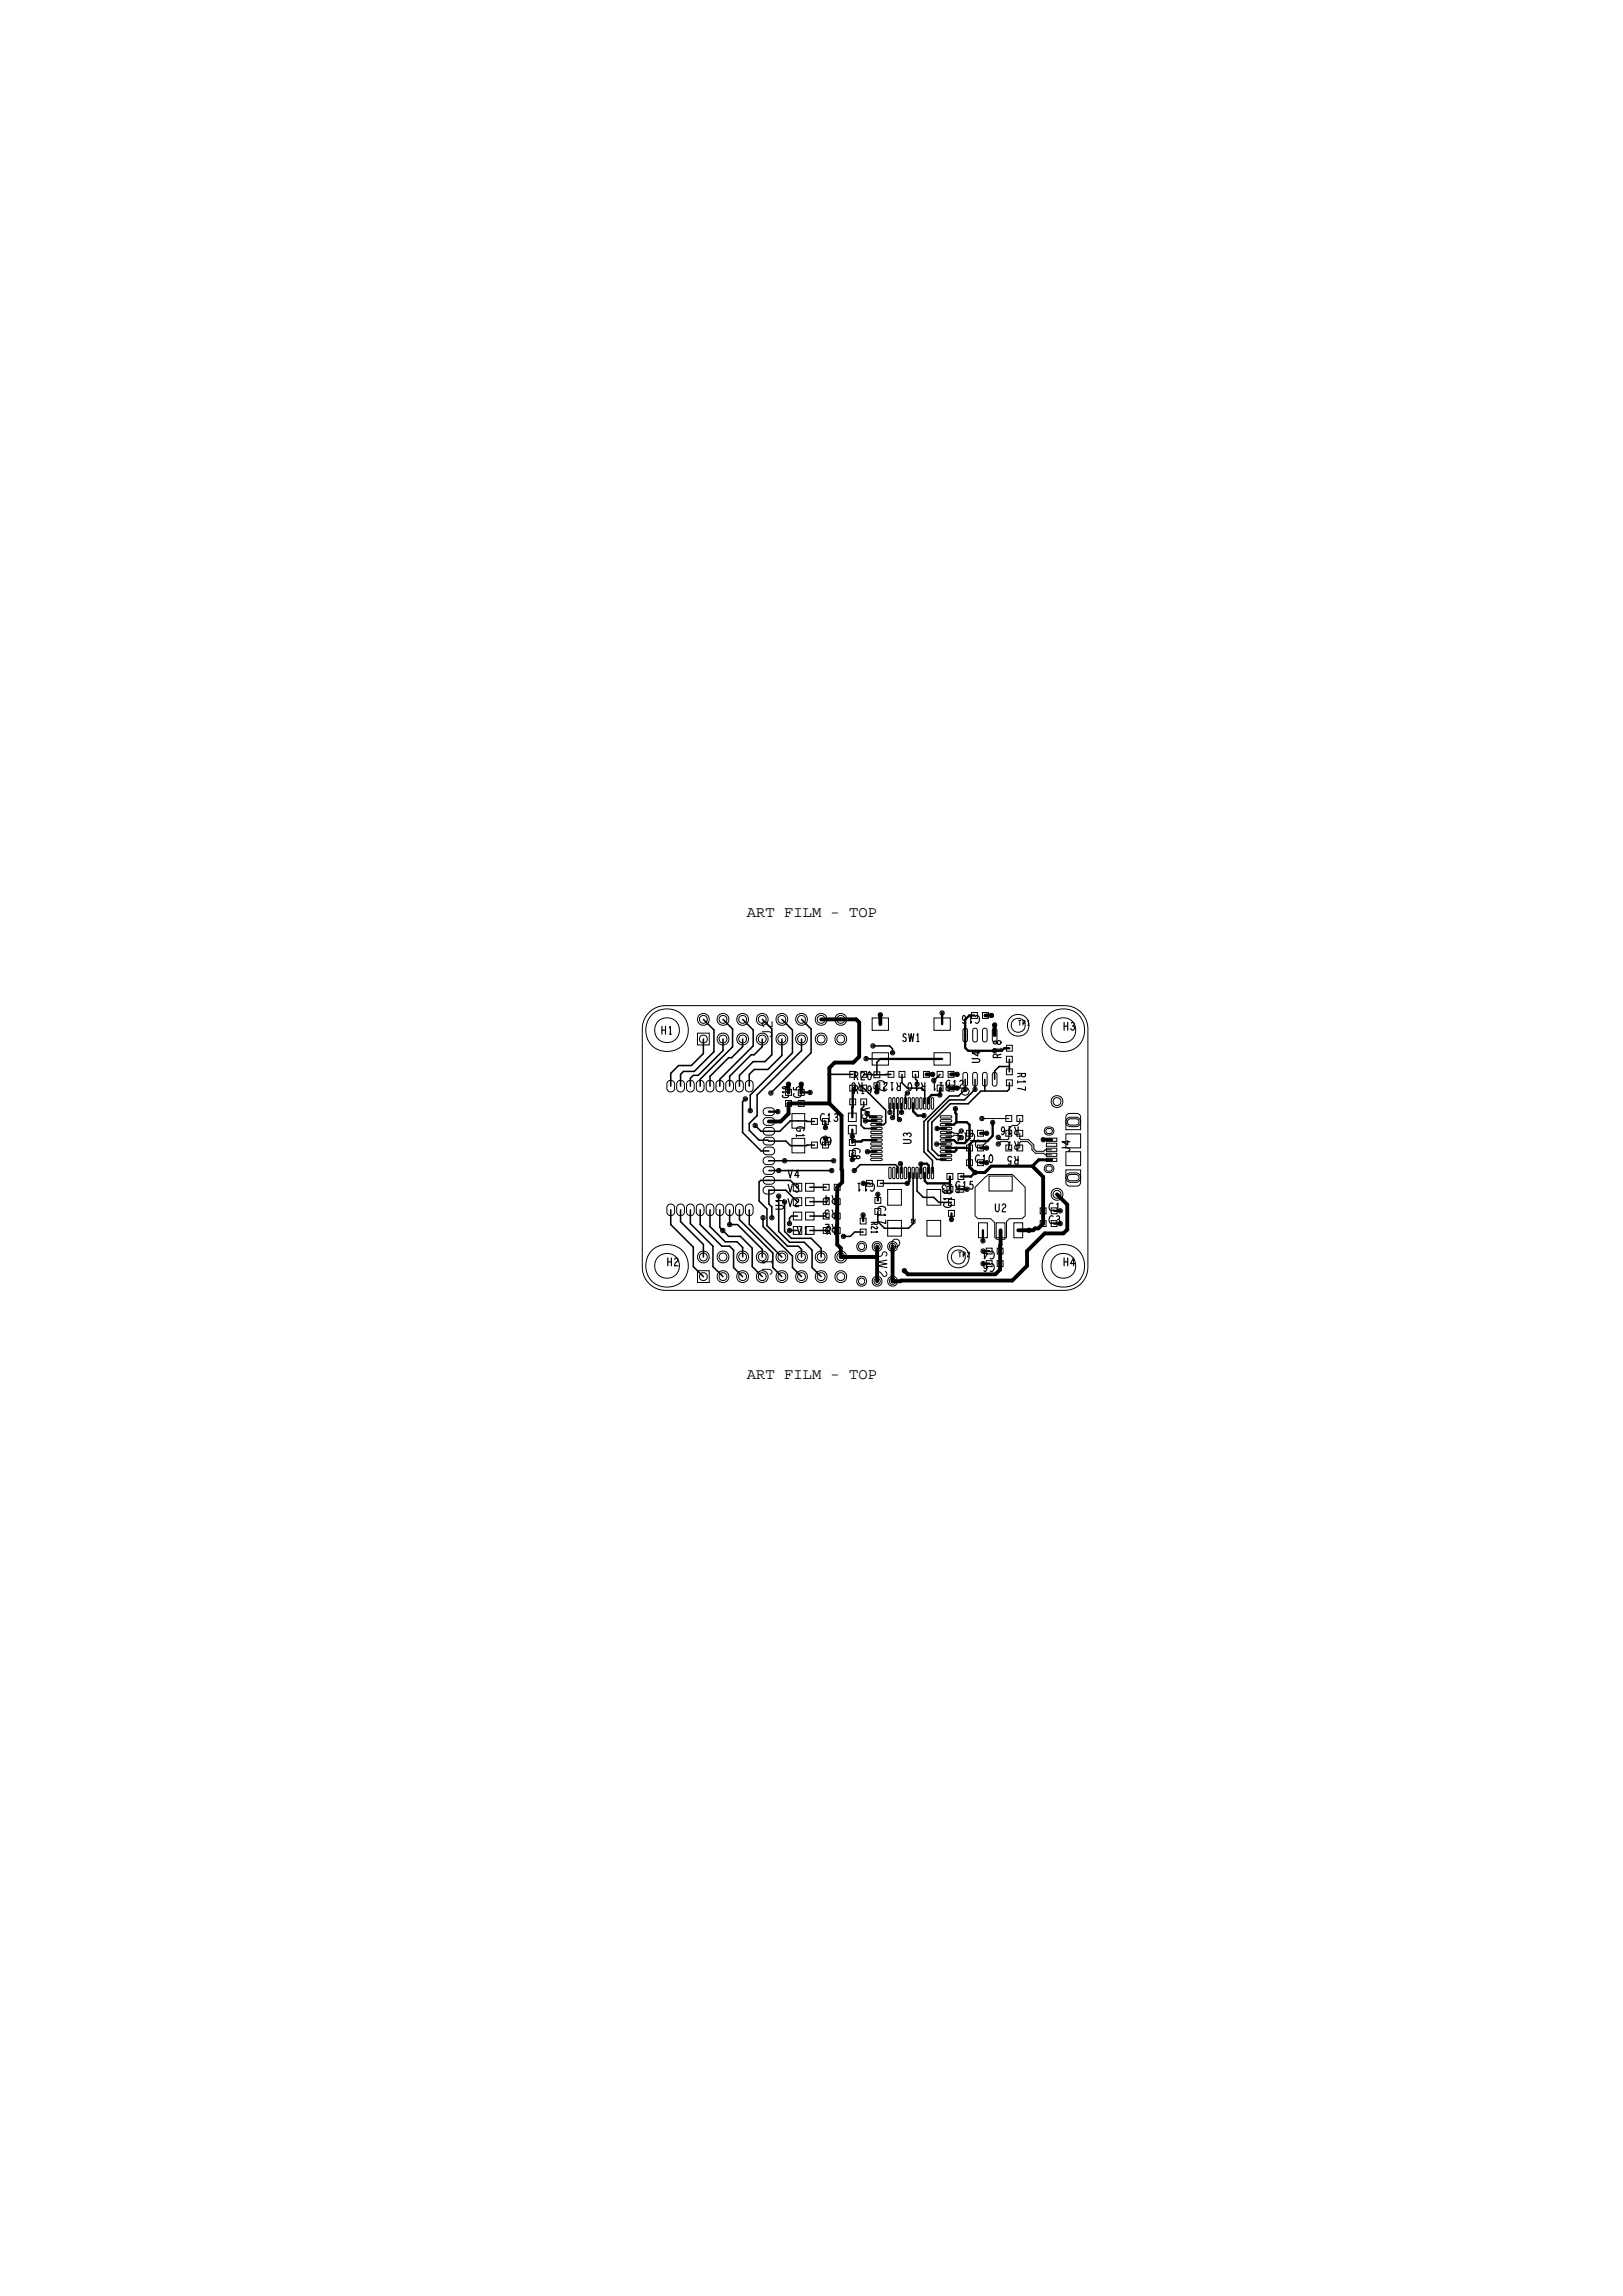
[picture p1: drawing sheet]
<svg xmlns="http://www.w3.org/2000/svg" width="210mm" height="297mm" viewBox="0 0 210 297" stroke-linecap="round" stroke-linejoin="round" font-family="sans-serif">
<defs><g id="words">
<g font-size="2">
<text x="96.6" y="118.6">ART FILM - TOP</text>
<text x="96.6" y="178.4">ART FILM - TOP</text>
</g>
<g font-size="1">
<text x="126.8" y="131.4" transform="rotate(-180 126.8 131.4)">C16</text>
<text x="85.5" y="133.8">H1</text>
<text x="129.5" y="136.9" transform="rotate(-90 129.5 136.9)">R18</text>
<text x="137.6" y="133.3">H3</text>
<text x="110.4" y="139.7">R20</text>
<text x="110.4" y="141.5">R19</text>
<text x="111.5" y="143.3" transform="rotate(90 111.5 143.3)">V5</text>
<text x="113.5" y="139.7" transform="rotate(90 113.5 139.7)">C7</text>
<text x="116.6" y="140" transform="rotate(-180 116.6 140)">R12</text>
<text x="119.8" y="140" transform="rotate(-180 119.8 140)">R10</text>
<text x="122.3" y="140.8">C12</text>
<text x="123" y="140" transform="rotate(-180 123 140)">R11</text>
<text x="131.7" y="138.8" transform="rotate(90 131.7 138.8)">R17</text>
<text x="106.1" y="145.1">C13</text>
<text x="110.3" y="148.5" transform="rotate(90 110.3 148.5)">C8</text>
<text x="126.2" y="146.6" transform="rotate(-180 126.2 146.6)">C14</text>
<text x="126.2" y="148.5">C2</text>
<text x="131.8" y="145.8" transform="rotate(-180 131.8 145.8)">R16</text>
<text x="131.8" y="147.7" transform="rotate(-180 131.8 147.7)">R7</text>
<text x="101.9" y="154.2">V3</text>
<text x="113.2" y="153.1" transform="rotate(-180 113.2 153.1)">C11</text>
<text x="113.6" y="156" transform="rotate(90 113.6 156)">C17</text>
<text x="123.6" y="153.8">C15</text>
<text x="124.2" y="153.3" transform="rotate(-180 124.2 153.3)">R13</text>
<text x="126.2" y="150.4">C10</text>
<text x="101.4" y="156.5" transform="rotate(-90 101.4 156.5)">U1</text>
<text x="106.9" y="159.7">R1</text>
<text x="108.2" y="156.5" transform="rotate(-180 108.2 156.5)">R3</text>
<text x="128.7" y="161.8" transform="rotate(-180 128.7 161.8)">C4</text>
<text x="135.7" y="156.6">C1</text>
<text x="135.7" y="158.3">C3</text>
<text x="128.7" y="163.5" transform="rotate(-180 128.7 163.5)">C6</text>
</g>
<text font-size=".8" x="112.8" y="158.1" transform="rotate(90 112.8 158.1)">R21</text>
</g></defs>
<!-- layer: Board Outline -->
<path d="M84 131l.9-.6 .5-.2 .7-.1h51.7a3 3 0 0 1 3 3v30.8a3 3 0 0 1-3 3h-51.7a3 3 0 0 1-3-3v-30.8a3 3 0 0 1 .9-2.1z" fill="none" stroke="#000" stroke-width=".13"/>
<!-- layer: Components -->
<g fill="none" stroke="#000" stroke-width=".13">
<path d="M137.9 151.3h1.9v1.7l-.1 .3-.3 .1h-1l-.4-.1-.1-.3zM138.1 144.2l.3-.2h.9l.4 .2 .1 .3v1.6h-1.9v-1.6z"/>
<circle cx="124.9" cy="141.2" r=".5"/>
<circle cx="115.9" cy="160.8" r=".5"/>
</g>
<!-- layer: Nets -->
<path d="M125.4 151l.8 .7zM125.4 150.4v.6zM125.4 148.5v1.9zM126.2 151.7h1.2zM126.9 146.6h.8zM127.4 151.7l.9-.9zM128.3 150.8h5.3zM134.4 150l-.8 .8zM134.4 150h1.7zM135 147.4h1.1z" fill="none" stroke="#000" stroke-width=".4"/>
<g fill="none" stroke="#000" stroke-width=".5">
<path d="M106.2 131.9h2.6zM107.3 138.1v.9zM107.3 138.1l.7-.6zM107.3 139v3.7zM108 137.5h2.4zM108.8 131.9h2zM110.8 131.9l.4 .3zM111.2 136.7l-.8 .8zM111.2 132.2v4.5zM113.9 131.3v1.2zM119.9 139h.8zM123.1 139h.7z"/>
<path d="M127.5 131.4h.8zM128.7 132.6v1.3zM99.5 145.1h1.5zM101 145.1l1-1zM102 142.7v1.4zM102 142.7h1.7zM102 140.2v1.1zM103.7 142.7h3.6zM103.7 140.2v1.1zM107.3 142.7l1.6 1.6zM108.3 155.4v1.9zM108.3 157.3v1.9z"/>
<path d="M108.3 153.6v1.8zM108.3 159.2v1.8zM108.9 151.3l.1 .1zM108.9 144.3v7zM109 152.9l-.7 .7zM109 151.4v1.5zM129.5 159.1v1.9zM131.8 159.1h1.3zM133.1 159.1h.6zM133.6 150.8l1.4 1.4zM133.9 158.9h.5zM133.9 158.9l-.2 .2z"/>
<path d="M134.4 158.9l.6-.6zM135 156.6v1.7zM135 152.2v4.4zM135.2 159.5h2.4zM135.2 159.5l-2.3 2.3zM136.8 154.5l1.3 1.3zM137.6 159.5l.5-.5zM138.1 155.8v3.2zM108.3 161l.5 .5zM108.8 161.5v1.1zM108.8 162.6h4.7zM113.5 162.6v3.1z"/>
<path d="M113.5 161.2v1.4zM115.5 161.2v4.5zM115.5 165.7h1zM116.5 165.7l.1-.1zM116.6 165.6h14.4zM117 164.4l.5 .4zM117.5 164.8h11.3zM128.8 164.8l.6-.6zM129.4 161.8v1.7zM129.4 161.1v.7zM129.4 163.5v.7zM129.5 161l-.1 .1z"/>
<path d="M131 165.6l1.9-1.9zM132.9 161.8v1.9z"/>
</g>
<g fill="none" stroke="#000" stroke-width=".3">
<path d="M113.9 137h8zM121.9 131v1.5zM124.9 133.9v1.6zM124.9 135.5l.4 .4zM124.9 131.9v2zM125.3 135.9h3.4zM129.6 135.9l.3-.3zM129.9 135.6h.7zM99.5 143.8h1.1zM103.7 141.3h1.1zM106.8 145.1v.8zM106.8 147.2v.9z"/>
<path d="M110.3 146.1v.9zM110.3 147v.8zM110.3 143.2h.1M110.3 143.2v1.3zM110.3 140.8v1.7zM110.3 142.5v.7zM110.4 147.7h1zM110.4 147.7l-.1 .1zM111.6 147.5h1.8zM111.6 147.5l-.2 .2zM111.7 157.2v.7zM112 145h1.4z"/>
<path d="M112.2 144.1l.4 .4zM112.2 149h1.2zM112.6 144.5h.8zM113.6 154.5v.8zM117.7 152.8l-.3 .3zM117.7 151.7v1.1zM118.2 143.8l.5 .5zM118.2 142.7v1.1zM118.7 144.3h.9zM119.2 150.6h.1M119.2 150.6v1.1zM119.2 150.5h.7z"/>
<path d="M119.7 151.7v1.1zM119.7 152.8l.3 .3zM119.9 150.5l.3 .2zM120 153.1h2.8zM120.2 142l.3-.4zM120.2 142v.7zM120.2 150.7v1zM120.5 141.6h1.1zM121.2 146h1.2zM121.6 141.6h.1M121.6 140.8v.8zM122.4 149h1.1z"/>
<path d="M122.4 148.5h1.3zM122.4 145.5h1zM122.4 147.5h1zM122.9 152.2v1zM123.1 157v.7zM123.4 145.5l.3-.3zM123.4 147.5l.4 .4zM123.6 144l.1 .1zM123.6 143.4v.6zM123.7 148.8l-.2 .2zM123.7 148.5v.3zM123.7 148.5h1.1z"/>
<path d="M123.7 145.2h1.4zM123.7 144.1v1.1zM123.8 147.9h1zM124.3 152.2h1.3zM124.8 148.5h.1M124.8 148.5h.6zM125.1 145.2l.3 .3zM125.4 148v.5zM125.4 145.5v1.1zM125.4 147.3l-.6 .6zM125.6 152.2l.6-.5zM125.9 147.6l-.5 .4z"/>
<path d="M125.9 147.6h1.9zM127.2 159.1v1.4zM128.4 146.9l-.6 .7zM128.4 145.2v1.7z"/>
</g>
<g fill="none" stroke="#000" stroke-width=".2">
<path d="M86.8 138.8v1.7zM87.8 137.8l-1 1zM87.8 137.8h1.7zM88.1 139v1.5zM88.1 139l.3-.4zM88.4 138.6h1.4zM89.3 139.5v1zM89.7 139.1l-.4 .4zM89.7 139.1h.6zM90.6 139.6v.9zM91 131.9l1.4 1.3zM91 136.3l-1.5 1.5z"/>
<path d="M91 134.4v1.9zM91.9 139.2v1.3zM91.9 139.2l2.4-2.4zM92.4 136.1l-2.6 2.5zM92.4 133.2v2.9zM93.1 139.6v.9zM93.5 131.9l1.3 1.2zM93.5 135.9l-3.2 3.2zM93.5 134.4v1.5zM94.3 136.8h.4zM94.4 139.2v1.3zM94.4 139.2l2.8-2.8z"/>
<path d="M94.7 136.8l1.4-1.4zM94.8 135.4l-4.2 4.2zM94.8 133.1v2.3zM95.7 139.1v1.4zM96.1 131.9l1.4 1.3zM96.1 134.4v1zM96.9 139v1.5zM97.2 136.4h.4zM97.5 135.3l-4.4 4.3zM97.5 133.2v2.1zM97.5 137.3l-1.8 1.8zM97.5 137.3h1.5z"/>
<path d="M97.6 138.3l-.7 .7zM97.6 138.3h1.8zM98.6 135.4l-1 1zM98.6 134.4v1zM98.6 131.9l1.3 1.2zM99.4 138.3l1.8-1.8zM99.9 136.4l-.9 .9zM99.9 133.1v3.3zM101.2 134.4v2.1zM101.2 131.9l1.3 1.3zM102.5 133.2v3zM103.7 135.9l-5.7 5.7z"/>
<path d="M103.7 134.4v1.5zM103.7 131.9l1.2 1.2zM104.9 136.2l-5.2 5.2zM104.9 133.1v3.1zM107.3 139h3zM112.1 136.9h.5zM112.6 136.9h.1M112.6 137h1.3zM112.8 139h.7zM112.9 135.3h2.2zM113.5 137.4l.4-.4zM113.5 137.4v1.6z"/>
<path d="M113.5 139h1.1zM114.6 139h.1zM114.7 139h.6zM115.1 135.3l.4 .4zM115.5 135.7v.5zM116.7 139v1.1zM118.5 139.6l.2 .2zM118.5 139v.6zM120.9 139.7l.7-.7zM124.9 139.6v1.3zM126.2 139.6v1.3zM127.4 139.6v1.5z"/>
<path d="M128.7 138.5v1.1zM129.3 138h1.3zM129.3 138l-.6 .5zM130.6 137v1zM130.6 138v.6zM86.8 156.5v1.9zM86.8 158.4l2.9 2.9zM88.1 156.5v1.5zM88.1 158l2.9 3zM89.3 156.5v1.8zM89.3 158.3l2.9 2.9zM90.6 156.5v1.9z"/>
<path d="M90.6 158.4l2.8 2.8zM91.9 156.5v2.2zM91.9 158.7l1.9 1.9zM93.1 158.8l.4 .4zM93.1 156.5v2.3zM93.5 159.2l.8 .7zM94.3 159.9h1.5zM94.4 158.4h1zM94.4 156.5v1.9zM95.4 158.4l3.2 3.2zM95.7 157.8l4.3 4.3zM95.7 156.5v1.3z"/>
<path d="M95.8 159.9l1.5 1.6zM96.1 142.5v4zM96.1 146.5l2.4 2.4zM96.4 142.2l-.3 .3zM96.9 146.2l1.3 1.3zM96.9 145.3v.9zM96.9 145.3l1.1-1zM96.9 156.5v1.9zM96.9 158.4l4.3 4.2zM97.1 141.7v2zM97.1 141.7l5.4-5.5zM97.7 145.6l.8 .7z"/>
<path d="M98 141.6v2.7zM98.2 152.9l.2-.2zM98.2 152.9v2.5zM98.2 155.4l1 1zM98.2 147.5h1.2zM98.4 152.7h1.1zM98.5 148.9h1zM98.5 146.3h1zM98.7 157.5v1.2zM98.7 158.7l3.8 3.8zM99.2 156.4v2.1zM99.2 158.5l2.7 2.7z"/>
<path d="M99.4 147.5l.1 .1zM99.5 151.4h1.3zM99.5 150.2h.1M99.5 152.7h2.8zM99.5 154h2.2zM99.5 154v1.7zM99.5 155.7l.4 .4zM99.5 147.6h2.2zM99.5 146.3h1.4zM99.5 150.2h2zM99.9 156.1v1.4zM100.8 151.4h6.8z"/>
<path d="M100.8 159.3l1.4 1.4zM100.8 154.7v4.6zM100.9 146.3l1.3-1.3zM101.5 150.2h6.4zM101.5 159.3l.9 .9zM101.5 155.5v3.8zM101.7 154l1.5 1.4zM101.7 147.6l.6 .6zM102.2 157.6v.7zM102.2 159.2h1zM102.2 145h1.1zM102.3 152.7l.9 .9z"/>
<path d="M102.3 148.2h1zM102.4 157.3l-.2 .3zM102.4 157.3h.8zM103.2 155.4h.1M103.3 148.2h1.1zM103.3 145h1.1zM104.4 148.2v-.1zM104.4 145v.1zM104.4 148.1h1zM104.4 145.1h1zM104.8 153.6h2.1zM104.8 155.4h2.1z"/>
<path d="M104.8 157.3h2.1zM104.8 159.2h2.1zM109.1 159.9h.9zM110 159.9l.6-.5zM110.5 151.4l.8-.7zM110.6 159.4h1.1zM111.3 150.7h4.6zM111.4 143.5v2.1zM111.4 145.6l.4 .4zM111.8 140.8l2.8 2.8zM111.8 142.5v.6zM111.8 146h.1z"/>
<path d="M111.9 146h.1M111.9 146h1.5zM113.4 145.5h.9zM113.6 158l.8 .9zM113.9 153.1h3.5zM114.4 158.9h1.3zM114.6 145.2l-.3 .3zM114.6 143.6v1.6zM115.2 142.7v1.2zM115.7 144.4l-.2 .2zM115.7 144.1v.3zM115.7 143.7h.1"/>
<path d="M115.7 142.7v1zM115.7 144.1h.1M115.7 143.7v.4zM115.7 158.9h1.9zM115.9 150.7l.3 .2zM116.1 144.1h.1M116.1 143.7v.4zM116.2 150.9v.8zM116.2 144.1h.1M116.2 143.7h.1M116.2 142.7v1zM116.2 144.6l.2 .2z"/>
<path d="M116.2 144.1v.5zM116.5 150.5l.2 .2zM116.7 150.7v1zM116.7 142.7v1.2zM116.7 140.1l.7 .7zM117.2 141.6l.2-.2zM117.2 141.6v1.1zM117.4 140.8h1.9zM118.2 151.7v6.6zM118.2 158.3l-.6 .6zM118.7 151.7v2.4zM118.7 154.1l.8 .8z"/>
<path d="M119.3 140.8l.4 .3zM119.5 154.9h1.3zM119.6 145.1l3.3-3.3zM119.6 145.1v3.9zM119.6 149l1.1 1.1zM119.7 141.1v1.6zM120.1 145.1l2.8-2.8zM120.1 145.1v3.7zM120.1 148.8l1.1 1.2zM120.6 145.2l2.4-2.4zM120.6 145.2v3.4zM120.6 148.6l.8 .9z"/>
<path d="M120.7 150.1v1.6zM120.8 154.9l.7 .6zM121.2 148h.1M121.2 150h1.2zM121.2 148h1.2zM121.4 149.5h1zM121.5 155.5h1.6zM122.9 142.3h1.9zM122.9 141.8h1.1zM123 142.8h2.3zM124 141.8l.9-.9zM124.8 142.3l1.4-1.4z"/>
<path d="M126.9 141.1h.5zM126.9 141.1l-1.6 1.7zM127.4 141.1h2.9zM130.6 140.9l-.3 .2zM130.6 140.1v.8zM89.7 161.3v2.5zM89.7 163.8l1.3 1.3zM91 161v1.6zM92.2 161.2v2.6zM92.2 163.8l1.3 1.3zM93.4 161.2h1zM93.8 160.6h1.6z"/>
<path d="M94.4 161.2l.5 .5zM94.9 161.7v2.3zM94.9 164l1.2 1.1zM95.4 160.6l.7 .8zM96.1 161.4v1.2zM97.3 161.5v2.3zM97.3 163.8l1.3 1.3zM98.6 161.6v1zM100 164l1.2 1.1zM100 162.1v1.9zM101.9 161.2h1.4zM102.2 160.7h1.9z"/>
<path d="M102.4 160.2h2.5zM102.5 162.5v1.5zM102.5 164l1.2 1.1zM103.3 161.2l.4 .4zM103.7 161.6v1zM104.1 160.7l1 1zM104.9 160.2l1.3 1.3zM105.1 164l1.1 1.1zM105.1 161.7v2.3zM106.2 161.5v1.1z"/>
</g>
<g fill="none" stroke="#000" stroke-width=".13">
<path d="M86.4 139.9l.2-.1h.3a.88 .88 0 0 1 0 1.4h-.3a.96 .96 0 0 1-.2-1.3zM87.7 139.9l.2-.1h.3a.88 .88 0 0 1 0 1.4h-.3a.96 .96 0 0 1-.2-1.3zM88.9 139.9l.3-.1h.3a.88 .88 0 0 1 0 1.4h-.3a.96 .96 0 0 1-.3-1.3zM90.2 139.9l.2-.1h.3a.88 .88 0 0 1 0 1.4h-.3a.96 .96 0 0 1-.2-1.3zM90.2 133.6h1.6v1.6h-1.6zM91.5 139.9l.2-.1h.3a.88 .88 0 0 1 0 1.4h-.3a.96 .96 0 0 1-.2-1.3zM92.7 139.9l.3-.1h.3a.88 .88 0 0 1 0 1.4h-.3a.96 .96 0 0 1-.3-1.3zM94 139.9l.3-.1h.3a.88 .88 0 0 1 0 1.4h-.3a.96 .96 0 0 1-.3-1.3zM95.3 139.9l.2-.1h.3a.88 .88 0 0 1 0 1.4h-.3a.96 .96 0 0 1-.2-1.3zM96.6 139.9l.2-.1h.3a.88 .88 0 0 1 0 1.4h-.3a.96 .96 0 0 1-.2-1.3zM110 138.6h.7v.8h-.7zM111.4 138.6h.7v.8h-.7z"/>
<path d="M111.9 136.8l.2-.1 .2 .1v.1v.2l-.2 .1-.2-.1-.1-.2zM111.9 136.9l.2-.1 .1 .1v.1l-.1 .1-.2-.1zM112.7 135.1l.2-.1 .3 .1v.2v.2l-.3 .1-.2-.1v-.2zM112.8 135.2l.1-.1 .2 .1v.2h-.2h-.1zM112.8 136.2h2.2v1.6h-2.2zM112.8 131.7h2.2v1.6h-2.2zM113.1 138.6h.7v.8h-.7zM113.7 131.1l.2-.1 .2 .1 .1 .2-.1 .2-.2 .1-.2-.1-.1-.2zM113.8 131.2l.1-.1 .1 .1v.1l-.1 .1-.1-.1zM114.9 138.6h.8v.8h-.8zM115.3 136l.2-.1 .2 .1 .1 .2-.1 .2-.2 .1-.2-.1-.1-.2zM115.4 136.1l.1-.1 .1 .1v.2h-.1h-.1z"/>
<path d="M116.3 138.6h.8v.8h-.8zM118.1 138.6h.7v.8h-.7zM119.5 138.6h.8v.8h-.8zM120.5 138.8l.2-.1 .2 .1 .1 .2-.1 .2-.2 .1-.2-.1-.1-.2zM120.5 138.9l.2-.1 .1 .1v.1l-.1 .1-.2-.1zM120.6 139.5h.2h.2l.1 .2-.1 .2-.2 .1-.2-.1-.1-.2zM120.7 139.7l.1-.1 .2 .1v.1l-.2 .1-.1-.1zM120.8 136.2h2.2v1.6h-2.2zM120.8 131.7h2.2v1.6h-2.2zM121.3 138.6h.7v.8h-.7zM121.7 130.8h.2h.2l.1 .2-.1 .2-.2 .1-.2-.1-.1-.2zM121.8 131l.1-.1 .1 .1v.1l-.1 .1-.1-.1z"/>
<path d="M122.7 138.6h.7v.8h-.7zM123.6 138.8l.2-.1 .3 .1v.2v.2l-.3 .1-.2-.1v-.2zM123.7 138.9l.1-.1 .2 .1v.1l-.2 .1-.1-.1zM124.7 133.1l.2-.1 .2 .1 .1 .2v1.2l-.1 .2-.2 .1-.2-.1-.1-.2v-1.2zM124.7 138.8l.2-.1 .2 .1 .1 .2v1.2l-.1 .2-.2 .1-.2-.1-.1-.2v-1.2zM125.7 131h.8v.7h-.8zM126 138.8l.2-.1 .2 .1 .1 .2v1.2l-.1 .2-.2 .1-.2-.1-.1-.2v-1.2zM126 133.1l.2-.1 .2 .1 .1 .2v1.2l-.1 .2-.2 .1-.2-.1-.1-.2v-1.2zM127.1 131h.8v.7h-.8zM127.2 138.8l.2-.1 .2 .1 .1 .2v1.2l-.1 .2-.2 .1-.2-.1-.1-.2v-1.2zM127.2 133.1l.2-.1 .2 .1 .1 .2v1.2l-.1 .2-.2 .1-.2-.1-.1-.2v-1.2zM128.1 131.2l.2-.1 .2 .1 .1 .2-.1 .1-.2 .1-.2-.1-.1-.1z"/>
<path d="M128.2 131.3l.1-.1 .1 .1v.1l-.1 .1-.1-.1zM128.5 135.7l.2-.1 .2 .1 .1 .2-.1 .2-.2 .1-.2-.1-.1-.2zM128.5 132.4l.2-.1 .2 .1 .1 .2-.1 .2-.2 .1-.2-.1-.1-.2zM128.5 138.8l.2-.1 .2 .1 .1 .2v1.2l-.1 .2-.2 .1-.2-.1-.1-.2v-1.2zM128.5 133.1l.2-.1 .2 .1 .1 .2v1.2l-.1 .2-.2 .1-.2-.1-.1-.2v-1.2zM128.6 132.5l.1-.1 .1 .1v.2h-.1h-.1zM130.2 135.2h.8v.8h-.8zM130.2 136.6h.8v.8h-.8zM130.2 138.3h.8v.7h-.8zM130.2 139.7h.8v.7h-.8zM86.4 155.9l.2-.1h.3a.88 .88 0 0 1 0 1.4h-.3a.96 .96 0 0 1-.2-1.3zM87.7 155.9l.2-.1h.3a.88 .88 0 0 1 0 1.4h-.3a.96 .96 0 0 1-.2-1.3z"/>
<path d="M88.9 155.9l.3-.1h.3a.88 .88 0 0 1 0 1.4h-.3a.96 .96 0 0 1-.3-1.3zM90.2 155.9l.2-.1h.3a.88 .88 0 0 1 0 1.4h-.3a.96 .96 0 0 1-.2-1.3zM91.5 155.9l.2-.1h.3a.88 .88 0 0 1 0 1.4h-.3a.96 .96 0 0 1-.2-1.3zM92.7 155.9l.3-.1h.3a.88 .88 0 0 1 0 1.4h-.3a.96 .96 0 0 1-.3-1.3zM93.3 159l.2-.1 .2 .1 .1 .2-.1 .2h-.2h-.2l-.1-.2zM93.4 159.1l.1-.1 .2 .1v.1l-.2 .1-.1-.1zM94 155.9l.3-.1h.3a.88 .88 0 0 1 0 1.4h-.3a.96 .96 0 0 1-.3-1.3zM94.2 158.2l.2-.1 .2 .1 .1 .2-.1 .2-.2 .1-.2-.1-.1-.2zM94.3 158.3h.1h.1v.2l-.1 .1-.1-.1zM95.3 155.9l.2-.1h.3a.88 .88 0 0 1 0 1.4h-.3a.96 .96 0 0 1-.2-1.3zM96.2 142l.2-.1 .2 .1 .1 .2-.1 .1-.2 .1-.2-.1v-.1zM96.3 142.1l.1-.1 .2 .1v.1l-.2 .1-.1-.1z"/>
<path d="M96.6 155.9l.2-.1h.3a.88 .88 0 0 1 0 1.4h-.3a.96 .96 0 0 1-.2-1.3zM96.9 143.5l.2-.1 .2 .1 .1 .2-.1 .2-.2 .1-.2-.1-.1-.2zM96.9 143.6l.2-.1 .1 .1v.1l-.1 .1-.2-.1zM97.5 145.4l.2-.1 .2 .1 .1 .2-.1 .2-.2 .1-.2-.1-.1-.2zM97.6 145.5l.1-.1 .1 .1v.2h-.1h-.1zM98.5 157.3l.2-.1 .2 .1 .1 .2-.1 .2-.2 .1-.2-.1-.1-.2zM98.6 157.4h.1h.2v.2l-.2 .1-.1-.1zM98.9 144.7a.96 .96 0 0 1 1.3 .2v.3a.88 .88 0 0 1-1.4 0v-.3zM98.9 151a.96 .96 0 0 1 1.3 .3v.3a.88 .88 0 0 1-1.4 0v-.3zM98.9 149.8a.96 .96 0 0 1 1.3 .2v.3a.88 .88 0 0 1-1.4 0v-.3zM98.9 152.3a.96 .96 0 0 1 1.3 .2v.3a.88 .88 0 0 1-1.4 0v-.3zM98.9 153.6a.96 .96 0 0 1 1.3 .2v.3a.88 .88 0 0 1-1.4 0v-.3z"/>
<path d="M98.9 143.4a.96 .96 0 0 1 1.3 .3v.2a.88 .88 0 0 1-1.4 0v-.2zM98.9 147.2a.96 .96 0 0 1 1.3 .3v.3a.88 .88 0 0 1-1.4 0v-.3zM98.9 148.5a.96 .96 0 0 1 1.3 .2v.3a.88 .88 0 0 1-1.4 0v-.3zM98.9 145.9a.96 .96 0 0 1 1.3 .3v.3a.88 .88 0 0 1-1.4 0v-.3zM99.5 141.2l.2-.1 .3 .1v.2v.2l-.3 .1-.2-.1v-.2zM99.6 141.3l.1-.1 .2 .1v.2h-.2h-.1zM99.7 157.3l.2-.1 .2 .1v.2v.2l-.2 .1-.2-.1-.1-.2zM99.7 157.4h.2h.1v.2l-.1 .1-.2-.1zM100.4 143.6l.2-.1 .3 .1v.2v.2l-.3 .1-.2-.1v-.2zM100.5 143.7l.1-.1 .2 .1v.2l-.2 .1-.1-.1zM100.5 151.2l.3-.1 .2 .1v.2v.2l-.2 .1-.3-.1v-.2zM100.5 154.5l.3-.1 .2 .1v.2v.2l-.2 .1-.3-.1v-.2z"/>
<path d="M100.6 151.3h.2h.1v.2l-.1 .1-.2-.1zM100.6 154.6h.2h.1v.2l-.1 .1-.2-.1zM101.3 150l.2-.1 .2 .1 .1 .2-.1 .1-.2 .1-.2-.1-.1-.1zM101.3 155.3l.2-.1 .2 .1 .1 .2-.1 .2-.2 .1-.2-.1-.1-.2zM101.4 150.1l.1-.1 .2 .1v.1l-.2 .1-.1-.1zM101.6 142.4h.8v.7h-.8zM101.6 140.9h.8v.8h-.8zM101.8 140.1l.2-.1 .2 .1 .1 .1-.1 .2-.2 .1-.2-.1-.1-.2zM101.9 140.2l.1-.1 .2 .1v.1l-.2 .1-.1-.1zM101.9 158.1l.3-.1 .2 .1v.2v.2l-.2 .1-.3-.1v-.2zM101.9 159l.3-.1 .2 .1v.2v.2h-.2h-.3v-.2zM102 158.2l.2-.1 .1 .1v.2h-.1h-.2z"/>
<path d="M102 159.1l.2-.1 .1 .1v.1l-.1 .1-.2-.1zM102.5 147.3h1.6v1.8h-1.6zM102.5 144.1h1.6v1.8h-1.6zM102.6 153.1h1.1v1h-1.1zM102.6 154.9h1.1v1.1h-1.1zM102.6 156.8h1.1v1h-1.1zM102.6 158.7h1.1v1h-1.1zM103.3 142.4h.8v.7h-.8zM103.3 140.9h.8v.8h-.8zM103.5 140.1l.2-.1 .2 .1 .1 .1-.1 .2-.2 .1-.2-.1-.1-.2zM103.5 140.2l.2-.1 .1 .1v.1l-.1 .1-.2-.1zM104.2 153.1h1.1v1h-1.1z"/>
<path d="M104.2 154.9h1.1v1.1h-1.1zM104.2 156.8h1.1v1h-1.1zM104.2 158.7h1.1v1h-1.1zM104.6 141.1l.2-.1 .2 .1 .1 .2-.1 .2-.2 .1-.2-.1-.1-.2zM104.7 141.2h.1h.2v.2l-.2 .1-.1-.1zM105 147.7h.8v.8h-.8zM105 144.7h.8v.8h-.8zM106.4 144.7h.8v.8h-.8zM106.4 147.7h.8v.8h-.8zM106.5 153.2h.8v.8h-.8zM106.5 155.1h.8v.7h-.8zM106.5 156.9h.8v.8h-.8z"/>
<path d="M106.5 158.8h.8v.7h-.8zM106.6 145.7l.2-.1 .2 .1 .1 .2-.1 .2h-.2h-.2l-.1-.2zM106.6 147h.2h.2l.1 .2-.1 .2-.2 .1-.2-.1-.1-.2zM106.7 145.8l.1-.1 .1 .1v.1l-.1 .1-.1-.1zM106.7 147.2l.1-.1 .1 .1v.1l-.1 .1-.1-.1zM107.4 151.2l.2-.1 .2 .1 .1 .2-.1 .2-.2 .1-.2-.1-.1-.2zM107.5 151.3h.1h.2v.2l-.2 .1-.1-.1zM107.7 150l.2-.1 .2 .1v.2v.1l-.2 .1-.2-.1-.1-.1zM107.7 150.1l.2-.1 .1 .1v.1l-.1 .1-.2-.1zM107.9 158.8h.8v.7h-.8zM107.9 153.2h.8v.8h-.8zM107.9 155.1h.8v.7h-.8z"/>
<path d="M107.9 156.9h.8v.8h-.8zM108.9 159.7h.2h.2l.1 .2-.1 .2-.2 .1-.2-.1v-.2zM109 159.9l.1-.1 .2 .1v.1l-.2 .1-.1-.1zM109.8 145.6h1v1.1h-1zM109.8 144h1v1.1h-1zM109.9 147.4h.8v.8h-.8zM109.9 148.8h.8v.8h-.8zM110 140.4h.7v.7h-.7zM110 142.2h.7v.7h-.7zM110.1 146.8l.2-.1 .2 .1 .1 .2-.1 .2-.2 .1-.2-.1-.1-.2zM110.1 149.8l.2-.1 .2 .1 .1 .2-.1 .2-.2 .1-.2-.1-.1-.2zM110.1 146.9l.2-.1 .1 .1v.2l-.1 .1-.2-.1z"/>
<path d="M110.3 151.2l.2-.1 .2 .1 .1 .2-.1 .2-.2 .1-.2-.1v-.2zM110.4 151.3h.1h.2v.2l-.2 .1-.1-.1zM111.3 159h.8v.8h-.8zM111.3 157.6h.8v.7h-.8zM111.4 140.4h.7v.7h-.7zM111.4 142.2h.7v.7h-.7zM111.5 157l.2-.1 .2 .1 .1 .2-.1 .2h-.2h-.2l-.1-.2zM111.5 157.1l.2-.1 .1 .1v.1l-.1 .1-.2-.1zM111.8 144.8l.2-.1 .2 .1 .1 .2-.1 .2-.2 .1-.2-.1-.1-.2zM111.8 144.9l.2-.1 .1 .1v.2h-.1h-.2zM112 148.8l.2-.1 .3 .1v.2v.2l-.3 .1-.2-.1v-.2zM112.1 148.9l.1-.1 .2 .1v.2h-.2h-.1z"/>
<path d="M112.1 152.7h.8v.8h-.8zM112.7 144.9l.1-.1h1.2l.1 .1v.2h-.1h-1.2h-.1zM112.7 147.4l.1-.1h1.2l.1 .1v.2h-.1h-1.2h-.1zM112.7 145.4l.1-.1h1.2l.1 .1v.2h-.1h-1.2h-.1zM112.7 145.9l.1-.1h1.2l.1 .1v.2h-.1h-1.2h-.1zM112.7 144.4l.1-.1h1.2l.1 .1v.2h-.1h-1.2h-.1zM112.7 148.9l.1-.1h1.2l.1 .1v.2h-.1h-1.2h-.1zM112.7 146.9l.1-.1h1.2l.1 .1v.2h-.1h-1.2h-.1zM112.7 146.4l.1-.1h1.2l.1 .1v.2h-.1h-1.2h-.1zM112.7 149.9l.1-.1h1.2l.1 .1v.2h-.1h-1.2h-.1zM112.7 149.4l.1-.1h1.2l.1 .1v.2h-.1h-1.2h-.1zM112.7 148.4l.1-.1h1.2l.1 .1v.2h-.1h-1.2h-.1z"/>
<path d="M112.7 147.9l.1-.1h1.2l.1 .1v.2h-.1h-1.2h-.1zM113.1 140.1h.7v.7h-.7zM113.2 156.3h.8v.8h-.8zM113.2 154.9h.8v.8h-.8zM113.4 154.3l.2-.1 .2 .1 .1 .2-.1 .2-.2 .1-.2-.1-.1-.2zM113.4 154.4l.2-.1 .1 .1v.2h-.1h-.2zM113.5 152.7h.8v.8h-.8zM114.9 157.9h1.7v2h-1.7zM114.9 153.9h1.7v2h-1.7zM114.9 143.7l.3-.1 .2 .1v.2v.2l-.2 .1-.3-.1v-.2zM115 143.8l.2-.1 .1 .1v.2h-.1h-.2zM115.1 142h.1l.1 .1v1.2l-.1 .2h-.1l-.1-.2v-1.2z"/>
<path d="M115.1 151h.1l.1 .1v1.2l-.1 .2h-.1l-.1-.2v-1.2zM115.3 144.4l.2-.1 .2 .1 .1 .2-.1 .2h-.2h-.2l-.1-.2zM115.4 144.5l.1-.1 .1 .1v.1l-.1 .1-.1-.1zM115.6 142h.1l.1 .1v1.2l-.1 .2h-.1l-.1-.2v-1.2zM115.6 151h.1l.1 .1v1.2l-.1 .2h-.1l-.1-.2v-1.2zM116.1 151h.1l.1 .1v1.2l-.1 .2h-.1l-.1-.2v-1.2zM116.1 142h.1l.1 .1v1.2l-.1 .2h-.1l-.1-.2v-1.2zM116.2 144.6l.2-.1 .2 .1 .1 .2-.1 .2-.2 .1-.2-.1-.1-.2zM116.2 144.7h.2h.1v.2l-.1 .1-.2-.1zM116.3 150.3h.2h.2l.1 .2-.1 .2-.2 .1-.2-.1-.1-.2zM116.4 150.5l.1-.1 .1 .1v.1l-.1 .1-.1-.1zM116.4 143.7l.3-.1 .2 .1v.2v.2l-.2 .1-.3-.1v-.2z"/>
<path d="M116.5 143.8l.2-.1 .1 .1v.2h-.1h-.2zM116.6 151h.1l.1 .1v1.2l-.1 .2h-.1l-.1-.2v-1.2zM116.6 142h.1l.1 .1v1.2l-.1 .2h-.1l-.1-.2v-1.2zM117.1 142h.1l.1 .1v1.2l-.1 .2h-.1l-.1-.2v-1.2zM117.1 151h.1l.1 .1v1.2l-.1 .2h-.1l-.1-.2v-1.2zM117.2 152.9l.2-.1 .2 .1 .1 .2-.1 .2-.2 .1-.2-.1-.1-.2zM117.2 141.2l.2-.1 .2 .1 .1 .2-.1 .2-.2 .1-.2-.1-.1-.2zM117.3 153l.1-.1 .1 .1v.1l-.1 .1-.1-.1zM117.3 141.3l.1-.1 .1 .1v.2h-.1h-.1zM117.6 151h.1l.1 .1v1.2l-.1 .2h-.1l-.1-.2v-1.2zM117.6 142h.1l.1 .1v1.2l-.1 .2h-.1l-.1-.2v-1.2zM118.1 151h.1l.1 .1v1.2l-.1 .2h-.1l-.1-.2v-1.2z"/>
<path d="M118.1 142h.1l.1 .1v1.2l-.1 .2h-.1l-.1-.2v-1.2zM118.6 151h.1l.1 .1v1.2l-.1 .2h-.1l-.1-.2v-1.2zM118.6 142h.1l.1 .1v1.2l-.1 .2h-.1l-.1-.2v-1.2zM118.9 150.4l.3-.1 .2 .1v.2v.2l-.2 .1-.3-.1v-.2zM119 150.5l.2-.1 .1 .1v.1l-.1 .1-.2-.1zM119.1 151h.1l.1 .1v1.2l-.1 .2h-.1l-.1-.2v-1.2zM119.1 142h.1l.1 .1v1.2l-.1 .2h-.1l-.1-.2v-1.2zM119.3 144.1l.3-.1 .2 .1v.2v.2l-.2 .1-.3-.1v-.2zM119.4 144.2h.2h.1v.2l-.1 .1-.2-.1zM119.6 151h.1l.1 .1v1.2l-.1 .2h-.1l-.1-.2v-1.2zM119.6 142h.1l.1 .1v1.2l-.1 .2h-.1l-.1-.2v-1.2zM119.9 153.9h1.8v2h-1.8z"/>
<path d="M119.9 157.9h1.8v2h-1.8zM120.1 142h.1l.1 .1v1.2l-.1 .2h-.1l-.1-.2v-1.2zM120.1 151h.1l.1 .1v1.2l-.1 .2h-.1l-.1-.2v-1.2zM120.6 151h.1l.1 .1v1.2l-.1 .2h-.1l-.1-.2v-1.2zM120.6 142h.1l.1 .1v1.2l-.1 .2h-.1l-.1-.2v-1.2zM121 147.8l.2-.1 .2 .1 .1 .2-.1 .2-.2 .1-.2-.1-.1-.2zM121 145.8l.2-.1 .3 .1v.2v.2l-.3 .1-.2-.1v-.2zM121.1 147.9l.1-.1 .1 .1v.2h-.1h-.1zM121.1 145.9l.1-.1 .2 .1v.2h-.2h-.1zM121.3 140.4h.7v.7h-.7zM121.4 141.4h.2h.2l.1 .2-.1 .2-.2 .1-.2-.1-.1-.2zM121.5 141.6l.1-.1 .1 .1v.1l-.1 .1-.1-.1z"/>
<path d="M121.7 148.9l.1-.1h1.2l.1 .1v.2h-.1h-1.2h-.1zM121.7 148.4l.1-.1h1.2l.1 .1v.2h-.1h-1.2h-.1zM121.7 145.4l.1-.1h1.2l.1 .1v.2h-.1h-1.2h-.1zM121.7 147.4l.1-.1h1.2l.1 .1v.2h-.1h-1.2h-.1zM121.7 147.9l.1-.1h1.2l.1 .1v.2h-.1h-1.2h-.1zM121.7 145.9l.1-.1h1.2l.1 .1v.2h-.1h-1.2h-.1zM121.7 149.9l.1-.1h1.2l.1 .1v.2h-.1h-1.2h-.1zM121.7 149.4l.1-.1h1.2l.1 .1v.2h-.1h-1.2h-.1zM121.7 144.9l.1-.1h1.2l.1 .1v.2h-.1h-1.2h-.1zM121.7 144.4l.1-.1h1.2l.1 .1v.2h-.1h-1.2h-.1zM121.7 146.9l.1-.1h1.2l.1 .1v.2h-.1h-1.2h-.1zM121.7 146.4l.1-.1h1.2l.1 .1v.2h-.1h-1.2h-.1z"/>
<path d="M122.4 147h.9zM122.4 146.5h.9zM122.5 151.8h.8v.8h-.8zM122.7 140.4h.7v.7h-.7zM122.7 155.2h.8v.7h-.8zM122.7 156.6h.8v.7h-.8zM122.9 157.6l.2-.1 .2 .1 .1 .1-.1 .2-.2 .1-.2-.1-.1-.2zM123 157.7l.1-.1 .1 .1v.1l-.1 .1-.1-.1zM123.3 146.5l.1 .1zM123.4 143.2l.2-.1 .2 .1 .1 .2-.1 .2-.2 .1-.2-.1-.1-.2zM123.4 146.9l-.1 .1zM123.4 146.9h.7z"/>
<path d="M123.4 146.6h.7zM123.5 143.3h.1h.2v.2l-.2 .1-.1-.1zM123.9 151.8h.8v.8h-.8zM123.9 153.5h.8v.7h-.8zM124.2 146.1l.2-.1 .2 .1 .1 .2-.1 .2-.2 .1-.2-.1-.1-.2zM124.2 146.2l.2-.1 .1 .1v.2l-.1 .1-.2-.1zM124.7 140.7l.2-.1 .2 .1 .1 .2-.1 .2-.2 .1-.2-.1-.1-.2zM124.8 140.8h.1h.1v.2l-.1 .1-.1-.1zM125.1 148.1h.7v.8h-.7zM125.1 150h.7v.8h-.7zM125.1 146.2h.7v.8h-.7zM125.9 151.5l.3-.1 .2 .1v.2v.2l-.2 .1-.3-.1v-.2z"/>
<path d="M125.9 140.7l.3-.1 .2 .1v.2v.2l-.2 .1-.3-.1v-.2zM126 151.6l.2-.1 .1 .1v.1l-.1 .1-.2-.1zM126 140.8h.2h.1v.2l-.1 .1-.2-.1zM126.2 153.6l1.7-1.7h3.1l1.6 1.7v3.7l-.3 .3h-1.7l-.4 .4v2l-.2 .3h-1l-.3-.2v-1.9l-.5-.5-1.6-.1-.4-.3zM126.5 148.1h.7v.8h-.7zM126.5 146.2h.7v.8h-.7zM126.5 150h.7v.8h-.7zM126.6 158.2h1.2v1.9h-1.2zM126.8 144.5l.2-.1 .3 .1v.2v.2l-.3 .1-.2-.1v-.2zM126.9 144.6l.1-.1 .2 .1v.2h-.2h-.1zM127 144.7h3.5zM127.4 146.4l.3-.1 .2 .1v.2v.2l-.2 .1-.3-.1v-.2z"/>
<path d="M127.5 146.5l.2-.1 .1 .1v.2h-.1h-.2zM128 152.1h3v2h-3zM128.2 145l.2-.1 .3 .1v.2v.2l-.3 .1-.2-.1v-.2zM128.3 145.1l.1-.1 .2 .1v.2l-.2 .1-.1-.1zM128.9 158.2h1.1v1.9h-1.1zM129 146.9l.2-.1 .2 .1v.2v.2l-.2 .1-.2-.1-.1-.2zM129 147.8l.2-.1 .2 .1v.2v.2l-.2 .1-.2-.1-.1-.2zM129 147h.2h.1v.2l-.1 .1-.2-.1zM129 147.9l.2-.1 .1 .1v.1l-.1 .1-.2-.1zM129.2 147.1l.3 .3zM129.2 148l.3-.3zM129.5 147.4h.9z"/>
<path d="M129.5 147.7h.9zM130.1 144.3h.8v.8h-.8zM130.1 146.2h.8v.8h-.8zM130.1 148.1h.8v.8h-.8zM130.4 147.4l.1-.1zM130.5 146.6v.7zM131.2 158.2h1.1v1.9h-1.1zM131.6 148.1h.7v.8h-.7zM131.6 146.2h.7v.8h-.7zM131.6 144.3h.7v.8h-.7zM131.9 146.6v.7zM131.9 147.3l.2 .1z"/>
<path d="M131.9 144.7v.6zM131.9 145.3l-.3 .3zM132.1 147.7h.9zM132.1 147.4h1zM132.9 159l.2-.1 .3 .1v.1v.2l-.3 .1-.2-.1v-.2zM133 147.7l.5 .5zM133 159.1l.1-.1 .2 .1v.1l-.2 .1-.1-.1zM133.1 147.4l.7 .7zM133.5 148.2v.5zM133.5 148.7l.5 .5zM133.8 148.1v.5zM133.8 148.6l.3 .3z"/>
<path d="M134 149.2h1zM134.1 148.9h.9zM134.6 156.2h.8v.8h-.8zM134.6 157.9h.8v.8h-.8zM134.8 147.2h.2h.2l.1 .2-.1 .2-.2 .1-.2-.1-.1-.2zM134.9 147.4l.1-.1 .1 .1v.1l-.1 .1-.1-.1zM135 149.2l.2 .2zM135 148.9l.2-.2zM135.2 149.4h.9zM135.2 148.7h.9zM135.3 145.9a.65 .65 0 0 1 .7-.1 .65 .65 0 0 1 .3 .7 .63 .63 0 0 1-.7 .3 .63 .63 0 0 1-.5-.7zM135.3 150.7a.65 .65 0 0 1 .7 0 .65 .65 0 0 1 .3 .6 .63 .63 0 0 1-.7 .4 .63 .63 0 0 1-.5-.7z"/>
<path d="M135.4 149.8h1.3v.4h-1.3zM135.4 149.2h1.3v.4h-1.3zM135.4 148.5h1.3v.4h-1.3zM135.4 147.2h1.3v.4h-1.3zM135.4 147.9h1.3v.4h-1.3zM135.4 146.1a.46 .46 0 0 1 .8 .2 .46 .46 0 0 1-.8 .2l-.1-.2zM135.4 150.9a.46 .46 0 0 1 .8 .3 .46 .46 0 0 1-.8 .2l-.1-.2zM136 156.2h.8v.8h-.8zM136 157.9h.8v.8h-.8zM137 158.1l.2-.1 .2 .1 .1 .2-.1 .2-.2 .1-.2-.1-.1-.2zM137.9 149h1.9v1.8h-1.9zM137.9 146.7h1.9v1.8h-1.9z"/>
<path d="M138.2 144.6a1.37 1.37 0 0 1 1.6 .2 .61 .61 0 0 1-.6 .9h-.7a.61 .61 0 0 1-.6-.4 .61 .61 0 0 1 .3-.7zM138.2 151.8a1.37 1.37 0 0 1 1.6 .2 .61 .61 0 0 1-.6 .9h-.7a.61 .61 0 0 1-.6-.4 .61 .61 0 0 1 .3-.7zM138.3 144.8l.9-.1 .3 .1 .1 .2v.3l-.1 .2h-.3h-.9l-.2-.2v-.3zM138.3 152l.9-.1 .3 .1 .1 .2v.3l-.1 .2h-.3h-.9l-.2-.2v-.3zM90.2 164.4h1.6v1.5h-1.6zM116.8 164.2l.2-.1 .2 .1 .1 .2-.1 .2-.2 .1-.2-.1-.1-.2zM116.9 164.3l.1-.1 .1 .1v.1l-.1 .1-.1-.1zM127 160.3l.2-.1 .2 .1 .1 .2-.1 .2-.2 .1-.2-.1-.1-.2zM127 163.3l.2-.1 .2 .1 .1 .2-.1 .2h-.2h-.2l-.1-.2zM127 160.4h.2h.1v.2l-.1 .1-.2-.1zM127.6 161.5h.8v.7h-.8zM127.6 163.1h.8v.7h-.8z"/>
<path d="M129 161.5h.8v.7h-.8zM129 163.1h.8v.7h-.8z"/>
<circle cx="86.3" cy="133.3" r="2.77"/>
<circle cx="86.3" cy="133.3" r="1.61"/>
<circle cx="91" cy="134.4" r=".51"/>
<circle cx="91" cy="131.9" r=".51"/>
<circle cx="91" cy="131.9" r=".77"/>
<circle cx="93.5" cy="131.9" r=".51"/>
<circle cx="93.5" cy="134.4" r=".51"/>
<circle cx="93.5" cy="131.9" r=".77"/>
<circle cx="93.5" cy="134.4" r=".77"/>
<circle cx="96.1" cy="134.4" r=".51"/>
<circle cx="96.1" cy="131.9" r=".51"/>
<circle cx="96.1" cy="134.4" r=".77"/>
<circle cx="96.1" cy="131.9" r=".77"/>
<circle cx="98.6" cy="131.9" r=".51"/>
<circle cx="98.6" cy="134.4" r=".51"/>
<circle cx="98.6" cy="134.4" r=".77"/>
<circle cx="98.6" cy="131.9" r=".77"/>
<circle cx="101.2" cy="131.9" r=".51"/>
<circle cx="101.2" cy="134.4" r=".51"/>
<circle cx="101.2" cy="131.9" r=".77"/>
<circle cx="101.2" cy="134.4" r=".77"/>
<circle cx="103.7" cy="134.4" r=".51"/>
<circle cx="103.7" cy="131.9" r=".51"/>
<circle cx="103.7" cy="134.4" r=".77"/>
<circle cx="103.7" cy="131.9" r=".77"/>
<circle cx="106.2" cy="134.4" r=".51"/>
<circle cx="106.2" cy="131.9" r=".51"/>
<circle cx="106.2" cy="134.4" r=".77"/>
<circle cx="106.2" cy="131.9" r=".77"/>
<circle cx="108.8" cy="131.9" r=".51"/>
<circle cx="108.8" cy="134.4" r=".51"/>
<circle cx="108.8" cy="131.9" r=".77"/>
<circle cx="108.8" cy="134.4" r=".77"/>
<circle cx="131.7" cy="132.6" r="1.41"/>
<circle cx="131.7" cy="132.6" r=".91"/>
<circle cx="137.6" cy="133.3" r="2.77"/>
<circle cx="137.6" cy="133.3" r="1.61"/>
<circle cx="136.8" cy="154.5" r=".51"/>
<circle cx="136.8" cy="142.5" r=".51"/>
<circle cx="136.8" cy="142.5" r=".77"/>
<circle cx="136.8" cy="154.5" r=".77"/>
<circle cx="86.3" cy="163.8" r="2.77"/>
<circle cx="86.3" cy="163.8" r="1.61"/>
<circle cx="91" cy="165.1" r=".51"/>
<circle cx="91" cy="162.6" r=".51"/>
<circle cx="91" cy="162.6" r=".77"/>
<circle cx="93.5" cy="165.1" r=".51"/>
<circle cx="93.5" cy="162.6" r=".51"/>
<circle cx="93.5" cy="162.6" r=".77"/>
<circle cx="93.5" cy="165.1" r=".77"/>
<circle cx="96.1" cy="165.1" r=".51"/>
<circle cx="96.1" cy="162.6" r=".51"/>
<circle cx="96.1" cy="162.6" r=".77"/>
<circle cx="96.1" cy="165.1" r=".77"/>
<circle cx="98.6" cy="165.1" r=".51"/>
<circle cx="98.6" cy="162.6" r=".51"/>
<circle cx="98.6" cy="165.1" r=".77"/>
<circle cx="98.6" cy="162.6" r=".77"/>
<circle cx="101.2" cy="165.1" r=".51"/>
<circle cx="101.2" cy="162.6" r=".51"/>
<circle cx="101.2" cy="162.6" r=".77"/>
<circle cx="101.2" cy="165.1" r=".77"/>
<circle cx="103.7" cy="165.1" r=".51"/>
<circle cx="103.7" cy="162.6" r=".51"/>
<circle cx="103.7" cy="162.6" r=".77"/>
<circle cx="103.7" cy="165.1" r=".77"/>
<circle cx="106.2" cy="165.1" r=".51"/>
<circle cx="106.2" cy="162.6" r=".51"/>
<circle cx="106.2" cy="162.6" r=".77"/>
<circle cx="106.2" cy="165.1" r=".77"/>
<circle cx="108.8" cy="165.1" r=".51"/>
<circle cx="108.8" cy="162.6" r=".51"/>
<circle cx="108.8" cy="165.1" r=".77"/>
<circle cx="108.8" cy="162.6" r=".77"/>
<circle cx="111.5" cy="161.2" r=".41"/>
<circle cx="111.5" cy="165.7" r=".41"/>
<circle cx="111.5" cy="165.7" r=".64"/>
<circle cx="111.5" cy="161.2" r=".64"/>
<circle cx="113.5" cy="161.2" r=".41"/>
<circle cx="113.5" cy="165.7" r=".41"/>
<circle cx="113.5" cy="165.7" r=".64"/>
<circle cx="113.5" cy="161.2" r=".64"/>
<circle cx="115.5" cy="161.2" r=".41"/>
<circle cx="115.5" cy="165.7" r=".41"/>
<circle cx="115.5" cy="161.2" r=".64"/>
<circle cx="115.5" cy="165.7" r=".64"/>
<circle cx="124" cy="162.6" r="1.41"/>
<circle cx="124" cy="162.6" r=".91"/>
<circle cx="137.6" cy="163.8" r="2.77"/>
<circle cx="137.6" cy="163.8" r="1.61"/>
</g>
<!-- layer: Text -->
<g fill="none" stroke="#000" stroke-width=".15">
<path d="M85.6 132.8v1M86.1 132.8v1M86.6 133l.1-.2v1M110.6 139.2h.2l.2-.1a.27 .27 0 0 0-.2-.4h-.2v1M111.4 138.8a.23 .23 0 0 1 .4-.1 .23 .23 0 0 1 0 .4 .68 .68 0 0 0-.4 .6h.5M112.4 138.7a.34 .34 0 0 1 .3 .5v.1a.25 .25 0 0 1-.2 .4 .25 .25 0 0 1-.2-.4v-.3zM117.2 133.8l-.1-.1-.2 .1v.3a.35 .35 0 0 1 .3 .2 .35 .35 0 0 1-.1 .4l-.3-.1M117.6 133.7l.1 1 .2-1 .2 1 .1-1M118.6 133.9l.2-.2v1M118.6 134.7h.3M123.4 139.9l.1-.2v1.1M124.2 139.9a.23 .23 0 0 1 .3-.1 .23 .23 0 0 1 .1 .3 .68 .68 0 0 0-.4 .7h.4"/>
<path d="M124.9 131.8v.1a.26 .26 0 0 1-.4-.1 .26 .26 0 0 1 .1-.3l.1-.1a.65 .65 0 0 1 0 1l-.2-.1M125.6 131.4v1l.1-.2M125.8 136.9h.7l.3 .3-.3 .2h-.7M126.2 131.5a.31 .31 0 0 1 .4-.1 .31 .31 0 0 1 .1 .4 .36 .36 0 0 1 0 .5 .36 .36 0 0 1-.5 0M126.5 136v.6l-.7-.4h1M128.5 134.8a.23 .23 0 0 0 .2 .3 .23 .23 0 0 0 .3-.3 .27 .27 0 0 1 .4-.2 .27 .27 0 0 1 0 .5 .27 .27 0 0 1-.4-.2l-.1-.2zM129 136.8v-.3l-.1-.1a.27 .27 0 0 0-.4 .1v.3h1M129.5 135.7h-1l.2 .1M131.7 138.9h1v.2a.29 .29 0 0 1-.3 .2 .29 .29 0 0 1-.2-.2v-.2M132.5 139.8l.2 .1h-1M137.7 132.2v1.1M138.1 132.2v1.1"/>
<path d="M138.6 132.3a.23 .23 0 0 1 .4 .1 .23 .23 0 0 1-.1 .3M100.4 155.9h.7l.3 .3-.3 .2h-.7M101.4 155.3h-1l.2 .1M102 151.3l.2 1.1 .3-1.1M102 153.2l.2 1 .3-1M102 155.1l.2 1 .3-1M102.7 140.7v.3h.4a.28 .28 0 0 1 .1-.4 .28 .28 0 0 1 .4 .1 .28 .28 0 0 1-.1 .4M102.9 155.2a.23 .23 0 0 1 .3-.1 .23 .23 0 0 1 .1 .4 .68 .68 0 0 0-.4 .6h.4M103 153.3a.23 .23 0 0 1 .3 0 .23 .23 0 0 1-.1 .4M103 146.8v.2M103.2 158.7l.2 1 .3-1M103.4 152.1h-.6l.4-.8v1.1"/>
<path d="M103.5 141.4a.31 .31 0 0 1 .1 .4 .31 .31 0 0 1-.4 .2 .36 .36 0 0 1-.4-.1 .36 .36 0 0 1-.1-.4M103.6 146.1v.2h-.4a.31 .31 0 0 1-.1-.4 .31 .31 0 0 1 .4-.1 .37 .37 0 0 1 .4 0 .37 .37 0 0 1 .1 .5M103.9 146.8l.2 .1h-1.1M104.2 158.9l.1-.2v1M104.2 159.7h.2M106.7 144.1a.36 .36 0 0 0-.5 .1 .36 .36 0 0 0-.1 .4 .32 .32 0 0 0 .2 .4 .32 .32 0 0 0 .4-.1M106.7 147.2a.36 .36 0 0 0-.5 0 .36 .36 0 0 0-.1 .5 .32 .32 0 0 0 .2 .4 .32 .32 0 0 0 .4-.1M106.8 158.4h.5a.85 .85 0 0 1-.5 .7 .23 .23 0 0 0 .1 .3 .23 .23 0 0 0 .3-.2M106.9 154.7v1l.4-.8h-.6M106.9 157.1a.23 .23 0 0 0-.1 .3 .23 .23 0 0 0 .4 0M107 159.2h.3l.1-.2a.27 .27 0 0 0-.1-.3h-.3v1M107.2 144.3l.1-.2v1"/>
<path d="M107.5 147.5l-.1 .2a.3 .3 0 0 1-.3-.3 .3 .3 0 0 1 .3-.3 .72 .72 0 0 1-.1 1l-.2-.1M107.7 154.7l.1 .4M107.7 158.4l.1 .5M108 158.9l.1-.2v1M108 144.1a.23 .23 0 0 1 .3 .1 .23 .23 0 0 1-.1 .3M108.1 154.7v1h-.3a.29 .29 0 0 1-.1-.3 .29 .29 0 0 1 .1-.3h.3M108.1 156.5v1h-.3a.29 .29 0 0 1-.1-.2 .29 .29 0 0 1 .1-.3h.3M108.1 158.4v1h-.3a.29 .29 0 0 1-.1-.3 .29 .29 0 0 1 .1-.2h.3M110.4 149.5h.2a.3 .3 0 0 1 .3 .3l.2 .1 .2-.1a.23 .23 0 0 0-.2-.3 .23 .23 0 0 0-.3 .2 .27 .27 0 0 1-.3 .2 .27 .27 0 0 1-.1-.4zM110.6 141h.2l.2-.2a.27 .27 0 0 0-.2-.4h-.2v1.1M110.7 140.5l-.1 .1a.26 .26 0 0 1-.4-.1 .26 .26 0 0 1 .1-.3l.1-.2a.65 .65 0 0 1 0 1.1l-.1-.2M111.1 140l.2 .5"/>
<path d="M111.1 153.1v1l.2-.2M111.2 149.1a.36 .36 0 0 0 0-.5 .36 .36 0 0 0-.5 0 .32 .32 0 0 0-.4 .1 .32 .32 0 0 0 .1 .4M111.5 140.6l.1-.2v1.1M111.5 140v1.1h-.2a.29 .29 0 0 1-.2-.3 .29 .29 0 0 1 .2-.3h.2M111.7 144.2a.28 .28 0 0 0-.1 .4 .28 .28 0 0 0 .4 .1 .28 .28 0 0 0 .1-.4h.4v.3M112 153.1v1l.1-.2M112.5 143.3l-1 .3 1 .3M112.6 153.2a.31 .31 0 0 1 .4-.1 .31 .31 0 0 1 .1 .4 .36 .36 0 0 1 0 .5 .36 .36 0 0 1-.5 0M112.7 140.8l-.1 .3a.3 .3 0 0 1-.3-.3 .3 .3 0 0 1 .3-.3 .72 .72 0 0 1-.1 1l-.2-.2M114.3 140h.5a.85 .85 0 0 1-.5 .7 .23 .23 0 0 0 .2 .4 .23 .23 0 0 0 .3-.2M114.4 140.3a.36 .36 0 0 0 0-.4 .36 .36 0 0 0-.5-.1 .32 .32 0 0 0-.4 .1 .32 .32 0 0 0 .1 .4M114.4 157.1l.2 .1h-1"/>
<path d="M114.5 140.7v.5l-1-.3M114.5 156.6a.36 .36 0 0 0 0-.5 .36 .36 0 0 0-.5-.1 .32 .32 0 0 0-.4 .2 .32 .32 0 0 0 .1 .4M114.6 157.8v.5l-1-.3M115.4 140v1.1l.1-.2M116.5 140v1.1h-.3a.29 .29 0 0 1-.1-.3 .29 .29 0 0 1 .1-.3h.3M116.9 147.4h.7l.3 .3-.3 .2h-.7M117.4 146.7a.23 .23 0 0 0-.4-.1 .23 .23 0 0 0 0 .4M117.4 146.8a.26 .26 0 0 1 .2-.3 .26 .26 0 0 1 .3 .2 .26 .26 0 0 1-.2 .3M117.6 140.1a.34 .34 0 0 1 .4 .5l-.1 .1a.25 .25 0 0 1-.2 .4 .25 .25 0 0 1-.2-.4v-.3zM118.6 140v1.1l.1-.2M119.7 140v1.1h-.3a.29 .29 0 0 1-.2-.3 .29 .29 0 0 1 .2-.3h.3M120.9 140v1.1l.1-.2"/>
<path d="M121.8 140v1.1l.1-.2M122.1 153.8a.23 .23 0 0 0-.1 .3 .23 .23 0 0 0 .3 .1M122.1 154.1a.23 .23 0 0 0 .2 .3 .23 .23 0 0 0 .3-.3 .27 .27 0 0 1 .4-.1 .27 .27 0 0 1 0 .4 .27 .27 0 0 1-.4-.2l-.2-.2zM123 155.6a.31 .31 0 0 1 .1 .5 .31 .31 0 0 1-.4 .1 .36 .36 0 0 1-.5-.1 .36 .36 0 0 1 0-.4M123 153.3v1l.2-.2M123.1 155.1h-1l.2 .1M123.1 154.9v.3M124 146.6v1l.4-.7h-.6M124.1 153.3v1h-.3a.29 .29 0 0 1-.1-.3 .29 .29 0 0 1 .1-.3h.3M124.2 152.9a.36 .36 0 0 0-.5 0 .36 .36 0 0 0 0 .5 .32 .32 0 0 0 .1 .4 .32 .32 0 0 0 .4-.1M124.7 153l.1-.2v1M125 146.6v1l.1-.2"/>
<path d="M125.6 146.7a.31 .31 0 0 1 .4-.1 .31 .31 0 0 1 .1 .5 .36 .36 0 0 1-.1 .4 .36 .36 0 0 1-.4 0M125.8 152.8h-.3v.5a.28 .28 0 0 1 .4 .1 .28 .28 0 0 1-.1 .3 .28 .28 0 0 1-.4 0M126.7 147.6a.36 .36 0 0 0-.4 0 .36 .36 0 0 0-.1 .4 .32 .32 0 0 0 .2 .4 .32 .32 0 0 0 .4-.1M126.7 149.5a.36 .36 0 0 0-.4 0 .36 .36 0 0 0-.1 .4 .32 .32 0 0 0 .2 .4 .32 .32 0 0 0 .4 0M127.1 147.7a.23 .23 0 0 1 .4-.2 .23 .23 0 0 1 0 .4 .68 .68 0 0 0-.4 .6h.5M127.2 149.6l.2-.2v1M128.1 149.4a.34 .34 0 0 1 .4 .5l-.1 .1a.25 .25 0 0 1-.2 .4 .25 .25 0 0 1-.2-.4v-.3zM128.8 155.7v.8l.2 .3 .3-.3v-.8M129.7 155.9a.23 .23 0 0 1 .3-.1 .23 .23 0 0 1 .1 .3 .68 .68 0 0 0-.4 .7h.4M130 146.2l-.1 .1a.26 .26 0 0 1-.3-.1 .26 .26 0 0 1 0-.3l.2-.1a.65 .65 0 0 1-.1 1l-.1-.1M130.6 145.8v1l.2-.2M130.7 147.7l-.3 1h.5"/>
<path d="M130.9 149.7a.28 .28 0 0 0-.4 0 .28 .28 0 0 0-.1 .4 .28 .28 0 0 0 .4 0v.5h-.3M131.3 149.6l.2 .5M131.7 145.8v1h-.2a.29 .29 0 0 1-.2-.3 .29 .29 0 0 1 .2-.2h.2M131.7 147.7v1h-.2a.29 .29 0 0 1-.2-.3 .29 .29 0 0 1 .2-.2h.2M131.7 149.6v1h-.2a.29 .29 0 0 1-.2-.3 .29 .29 0 0 1 .2-.2h.2M132.7 140.6v.4l-1-.2M136.3 155.7a.36 .36 0 0 0-.5 0 .36 .36 0 0 0-.1 .5 .32 .32 0 0 0 .2 .4 .32 .32 0 0 0 .4-.1M136.3 157.3a.36 .36 0 0 0-.5 .1 .36 .36 0 0 0-.1 .4 .32 .32 0 0 0 .2 .4 .32 .32 0 0 0 .4-.1M136.7 157.3a.23 .23 0 0 1 .4 .1 .23 .23 0 0 1-.1 .3M136.7 155.8l.2-.2v1M137.4 148.5h.8l.2 .2-.2 .2M138.1 147.5v.6l-.7-.4h1"/>
<path d="M86.4 163.2h.5M86.4 162.7v1M86.9 162.7v1M87.3 162.9a.23 .23 0 0 1 .3-.1 .23 .23 0 0 1 .1 .3 .68 .68 0 0 0-.4 .6h.4M127.4 161.8v1.1l.4-.8h-.6M127.7 163.9l-.1 .1a.26 .26 0 0 1-.3-.1 .26 .26 0 0 1 0-.3l.2-.1a.65 .65 0 0 1-.1 1l-.1-.1M128.1 162a.31 .31 0 0 1 .4-.1 .31 .31 0 0 1 .1 .4 .36 .36 0 0 1 0 .4 .36 .36 0 0 1-.5 .1M128.1 163.6a.31 .31 0 0 1 .4-.1 .31 .31 0 0 1 .1 .4 .36 .36 0 0 1 0 .5 .36 .36 0 0 1-.5 0M137.7 162.7v1M137.7 163.2h.4M138.1 162.7v1M139.1 163.5h-.6l.4-.8v1"/>
</g>
<g fill="none" stroke="#000" stroke-width=".13">
<path d="M98.6 133.5h1a.31 .31 0 0 1 .3 .3 .31 .31 0 0 1-.3 .3M99.9 132.1v.7a.85 .85 0 0 1-.8-.6 .32 .32 0 0 0-.5 .1 .32 .32 0 0 0 .2 .5M131.8 132h.3M131.9 132v.6M132.4 132.4l.2-.1-.1-.3h-.1v.6M133 132.1l.1-.1v.6M133 132.6h.1M118 158a.21 .21 0 0 0 .2 .3 .21 .21 0 0 0 .2-.3h-.2v.1M118.4 157.7v.2l-.3-.2a.11 .11 0 0 0-.2 0 .11 .11 0 0 0 .1 .2M98.6 164.2h1a.31 .31 0 0 1 .3 .3 .31 .31 0 0 1-.3 .3M99.9 163.2h-1.3l.3 .2M99.9 163v.4"/>
<path d="M113.7 161.9a.37 .37 0 0 0-.2 .4 .37 .37 0 0 0 .5 .2 .37 .37 0 0 0 .2-.4 .29 .29 0 0 1 .5-.1 .29 .29 0 0 1-.1 .5M114.5 164.5a.32 .32 0 0 1 .2 .4 .32 .32 0 0 1-.4 .1 .85 .85 0 0 0-.8-.6v.7M114.8 163l-1.3 .2 1.3 .3-1.3 .2 1.3 .3M124 162h.4M124.2 162v.6M124.6 162.3l.3-.1-.1-.2h-.2v.6M125.2 162.1a.14 .14 0 0 1 .2-.1 .14 .14 0 0 1 0 .2l-.2 .2v.2h.3"/>
</g>
<path d="M101.5 140.6h.2a.24 .24 0 0 1-.2 .2 .24 .24 0 0 1-.2-.1 .68 .68 0 0 1 .7 0l-.1 .1M101.9 141.7h.1a.21 .21 0 0 1-.1 .3 .21 .21 0 0 1-.2 0l-.4-.1v-.2M102 141.3h-.8h.2M102 141.2v.1M112.8 158.1h.8v.2l-.4 .1-.1-.1v-.2M113.4 159.3l.2 .1h-.8M113.4 158.7l.2 .1-.2 .2-.6-.3v.3" fill="none" stroke="#000" stroke-width=".16"/>
<use href="#words"/>
</svg>
